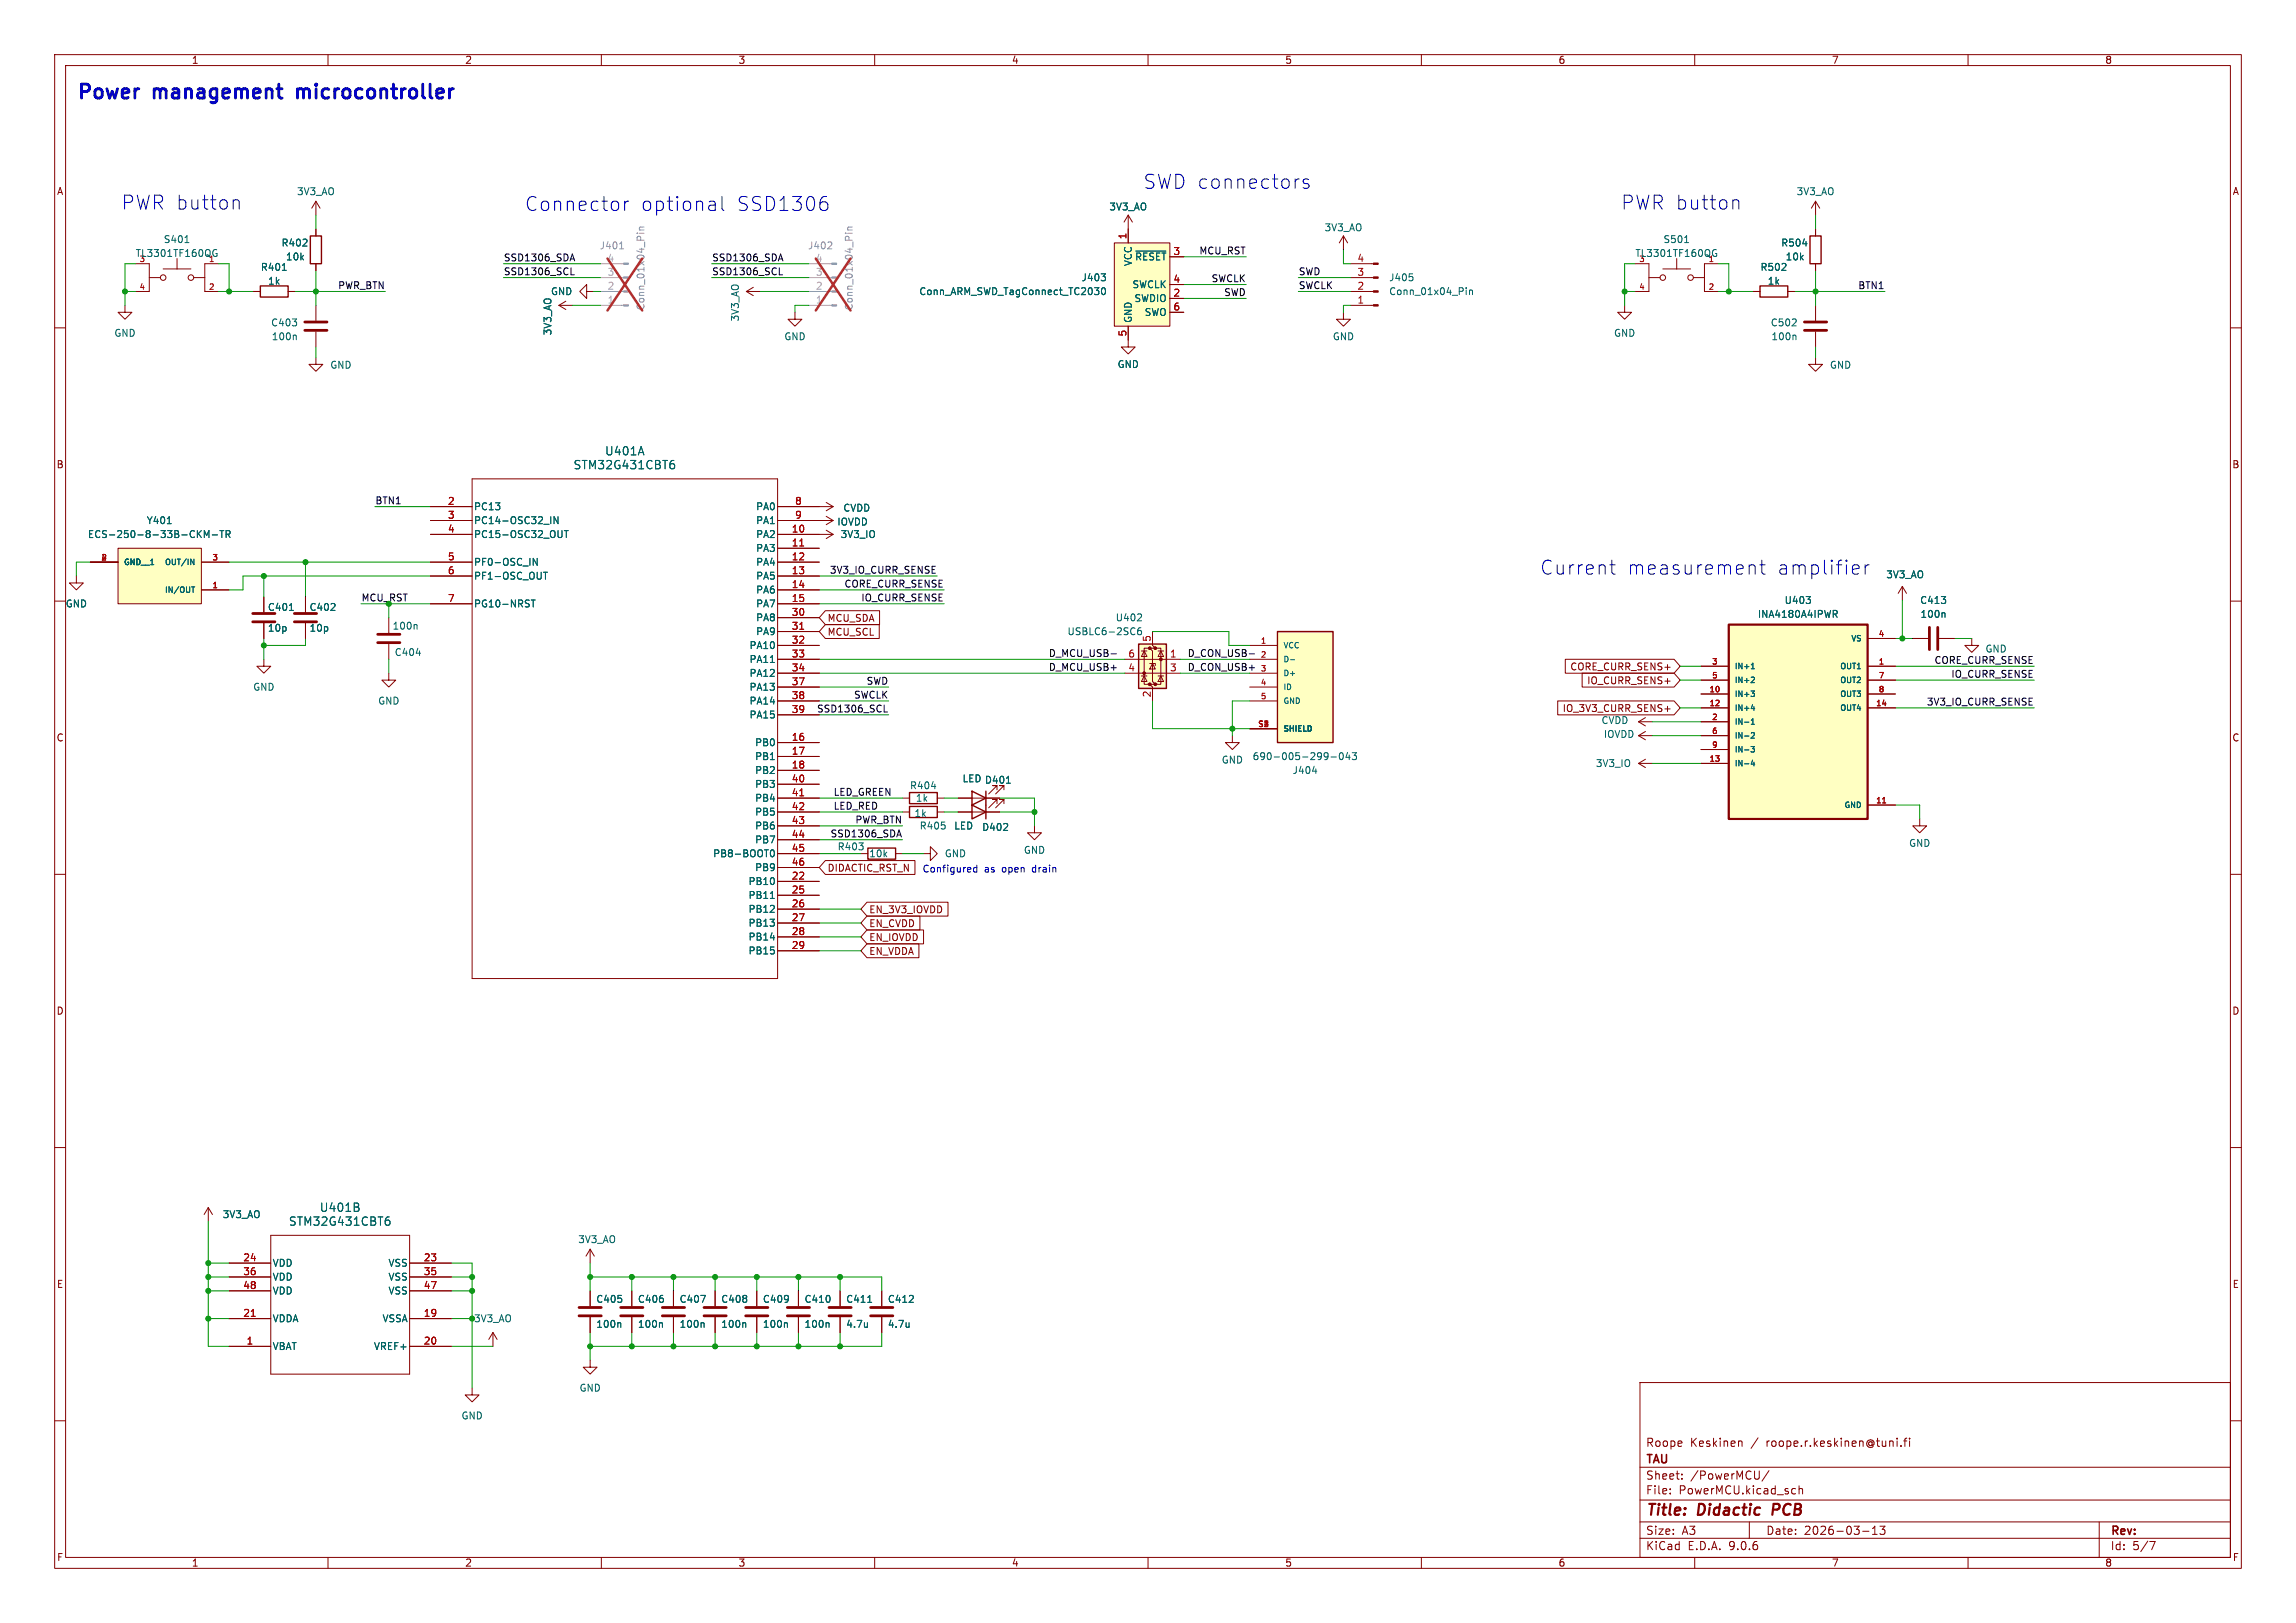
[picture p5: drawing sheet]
<svg xmlns="http://www.w3.org/2000/svg" width="420mm" height="297mm" viewBox="0 0 420 297" stroke-linecap="round" stroke-linejoin="round" font-family="sans-serif">
<defs><g id="words">
<g font-size="3.6" fill="#0000c2">
<text x="14" y="18.3">Power</text>
<text x="28.3" y="18.3">management</text>
<text x="55.5" y="18.3">microcontroller</text>
<text x="209.1" y="34.8">SWD connectors</text>
<text x="22.2" y="38.6">PWR button</text>
<text x="96" y="38.9">Connector</text>
<text x="117.2" y="38.9">optional</text>
<text x="134.7" y="38.9">SSD1306</text>
<text x="296.5" y="38.6">PWR button</text>
<text x="281.7" y="105.4">Current</text>
<text x="297.6" y="105.4">measurement</text>
<text x="325" y="105.4">amplifier</text>
</g>
<g font-size="2.8" fill="#840000">
<text x="301" y="277.9">Title:</text>
<text x="310.6" y="277.9">Didactic</text>
<text x="325.1" y="277.9">PCB</text>
</g>
<g font-size="2.1" fill="#006464">
<text x="110.6" y="83.5">U401A</text>
<text x="104.8" y="86.1">STM32G431CBT6</text>
<text x="58.4" y="222">U401B</text>
<text x="52.8" y="224.5">STM32G431CBT6</text>
</g>
<g font-size="2.1" fill="#840000">
<text x="301" y="268.2">TAU</text>
<text x="301" y="265">Roope</text>
<text x="309.1" y="265">Keskinen</text>
<text x="320.4" y="265">/</text>
<text x="323.2" y="265">roope.r.keskinen@tuni.fi</text>
<text x="301" y="273.7">File:</text>
<text x="301" y="271">Sheet:</text>
<text x="307.1" y="273.7">PowerMCU.kicad_sch</text>
<text x="309.2" y="271">/PowerMCU/</text>
<text x="301" y="281.1">Size:</text>
<text x="307.6" y="281.1">A3</text>
<text x="323" y="281.1">Date:</text>
<text x="330" y="281.1">2026-03-13</text>
<text x="386" y="281.3">Rev:</text>
<text x="301" y="283.9">KiCad</text>
<text x="308.7" y="283.9">E.D.A.</text>
<text x="316.3" y="283.9">9.0.6</text>
<text x="386" y="283.9">Id:</text>
<text x="390.1" y="283.9">5/7</text>
</g>
<g font-size="1.8" fill="#840000">
<text x="35" y="11.9">1</text>
<text x="85" y="11.9">2</text>
<text x="135" y="11.9">3</text>
<text x="185" y="11.9">4</text>
<text x="235" y="11.9">5</text>
<text x="285" y="11.9">6</text>
<text x="335" y="11.9">7</text>
<text x="385" y="11.9">8</text>
<text x="10.3" y="35.9">A</text>
<text x="408.3" y="35.9">A</text>
<text x="10.3" y="85.9">B</text>
<text x="408.2" y="85.9">B</text>
<text x="151.3" y="114">MCU_SDA</text>
<text x="151.3" y="116.5">MCU_SCL</text>
<text x="287.1" y="122.9">CORE_CURR_SENS+</text>
<text x="290.2" y="125.4">IO_CURR_SENS+</text>
<text x="285.8" y="130.5">IO_3V3_CURR_SENS+</text>
<text x="10.3" y="135.9">C</text>
<text x="408.2" y="135.9">C</text>
<text x="151.3" y="159.7">DIDACTIC_RST_N</text>
<text x="158.9" y="167.3">EN_3V3_IOVDD</text>
<text x="158.9" y="169.9">EN_CVDD</text>
<text x="158.9" y="172.4">EN_IOVDD</text>
<text x="158.9" y="174.9">EN_VDDA</text>
<text x="10.3" y="185.9">D</text>
<text x="408.2" y="185.9">D</text>
<text x="10.3" y="235.9">E</text>
<text x="408.3" y="235.9">E</text>
<text x="10.3" y="285.9">F</text>
<text x="35" y="286.9">1</text>
<text x="85" y="286.9">2</text>
<text x="135" y="286.9">3</text>
<text x="185" y="286.9">4</text>
<text x="235" y="286.9">5</text>
<text x="285" y="286.9">6</text>
<text x="335" y="286.9">7</text>
<text x="385" y="286.9">8</text>
<text x="408.3" y="285.9">F</text>
</g>
<g font-size="1.8" fill="#006464">
<text x="54.2" y="35.9">3V3_AO</text>
<text x="328.6" y="35.9">3V3_AO</text>
<text x="202.8" y="38.7">3V3_AO</text>
<text x="24.7" y="47.2">TL3301TF160QG</text>
<text x="29.9" y="44.7">S401</text>
<text x="51.4" y="45.3">R402</text>
<text x="52.2" y="47.9">10k</text>
<text x="207.5" y="47.9">~{RESET}</text>
<text x="242.2" y="42.5">3V3_AO</text>
<text x="299" y="47.2">TL3301TF160QG</text>
<text x="304.2" y="44.7">S501</text>
<text x="325.7" y="45.3">R504</text>
<text x="326.5" y="47.9">10k</text>
<text x="47.6" y="49.8">R401</text>
<text x="48.9" y="52.3">1k</text>
<text x="197.8" y="51.7">J403</text>
<text x="207.1" y="52.9">SWCLK</text>
<text x="207.2" y="48.8" transform="rotate(-90 207.2 48.8)">VCC</text>
<text x="254" y="51.7">J405</text>
<text x="321.9" y="49.8">R502</text>
<text x="323.3" y="52.3">1k</text>
<text x="49.5" y="59.9">C403</text>
<text x="100.7" y="54.2">GND</text>
<text x="135.4" y="58.9" transform="rotate(-90 135.4 58.9)">3V3_AO</text>
<text x="168.1" y="54.2">Conn_ARM_SWD_TagConnect_TC2030</text>
<text x="207.2" y="59.2" transform="rotate(-90 207.2 59.2)">GND</text>
<text x="207.4" y="55.5">SWDIO</text>
<text x="209.3" y="58">SWO</text>
<text x="254" y="54.2">Conn_01x04_Pin</text>
<text x="323.8" y="59.9">C502</text>
<text x="20.8" y="61.8">GND</text>
<text x="49.6" y="62.5">100n</text>
<text x="101.1" y="61.5" transform="rotate(-90 101.1 61.5)">3V3_AO</text>
<text x="143.4" y="62.5">GND</text>
<text x="243.7" y="62.5">GND</text>
<text x="295.1" y="61.8">GND</text>
<text x="323.9" y="62.5">100n</text>
<text x="60.3" y="67.7">GND</text>
<text x="204.3" y="67.5">GND</text>
<text x="334.6" y="67.7">GND</text>
<text x="86.6" y="93.6">PC13</text>
<text x="138.2" y="93.6">PA0</text>
<text x="154.2" y="93.8">CVDD</text>
<text x="16" y="98.7">ECS-250-8-33B-CKM-TR</text>
<text x="26.7" y="96.1">Y401</text>
<text x="86.6" y="96.1">PC14-OSC32_IN</text>
<text x="86.6" y="98.7">PC15-OSC32_OUT</text>
<text x="138.2" y="96.1">PA1</text>
<text x="138.2" y="98.7">PA2</text>
<text x="138.2" y="101.2">PA3</text>
<text x="153.1" y="96.4">IOVDD</text>
<text x="153.7" y="98.7">3V3_IO</text>
<text x="86.6" y="103.7">PF0-OSC_IN</text>
<text x="86.6" y="106.3">PF1-OSC_OUT</text>
<text x="138.2" y="103.7">PA4</text>
<text x="138.2" y="106.3">PA5</text>
<text x="344.9" y="106">3V3_AO</text>
<text x="11.9" y="111.4">GND</text>
<text x="48.9" y="112">C401</text>
<text x="56.5" y="112">C402</text>
<text x="86.6" y="111.4">PG10-NRST</text>
<text x="138.2" y="108.8">PA6</text>
<text x="138.2" y="111.4">PA7</text>
<text x="138.2" y="113.9">PA8</text>
<text x="204" y="113.9">U402</text>
<text x="321.5" y="113.3">INA4180A4IPWR</text>
<text x="326.3" y="110.7">U403</text>
<text x="351.1" y="110.7">C413</text>
<text x="351.2" y="113.3">100n</text>
<text x="48.9" y="115.8">10p</text>
<text x="56.5" y="115.8">10p</text>
<text x="71.7" y="115.4">100n</text>
<text x="137" y="119">PA10</text>
<text x="138.2" y="116.4">PA9</text>
<text x="195.2" y="116.4">USBLC6-2SC6</text>
<text x="72.1" y="120.2">C404</text>
<text x="137" y="121.5">PA11</text>
<text x="137" y="124.1">PA12</text>
<text x="46.2" y="126.6">GND</text>
<text x="69.1" y="129.1">GND</text>
<text x="137" y="126.6">PA13</text>
<text x="137" y="129.1">PA14</text>
<text x="137" y="131.7">PA15</text>
<text x="138" y="136.8">PB0</text>
<text x="292.9" y="132.7">CVDD</text>
<text x="293.3" y="135.2">IOVDD</text>
<text x="138" y="139.3">PB1</text>
<text x="138" y="141.8">PB2</text>
<text x="176" y="143.4">LED D401</text>
<text x="223.4" y="139.9">GND</text>
<text x="229" y="139.3">690-005-299-043</text>
<text x="236.4" y="141.8">J404</text>
<text x="291.8" y="140.6">3V3_IO</text>
<text x="138" y="144.4">PB3</text>
<text x="138" y="146.9">PB4</text>
<text x="138" y="149.5">PB5</text>
<text x="166.4" y="144.6">R404</text>
<text x="167.2" y="149.7">1k</text>
<text x="167.4" y="146.9">1k</text>
<text x="138" y="152">PB6</text>
<text x="138" y="154.5">PB7</text>
<text x="153.1" y="155.8">R403</text>
<text x="168.1" y="152">R405</text>
<text x="174.5" y="152">LED</text>
<text x="179.6" y="152.2">D402</text>
<text x="349.1" y="155.2">GND</text>
<text x="130.4" y="157.1">PB8-BOOT0</text>
<text x="138" y="159.6">PB9</text>
<text x="158.9" y="157.1">10k</text>
<text x="172.7" y="157.1">GND</text>
<text x="187.2" y="156.4">GND</text>
<text x="136.8" y="162.2">PB10</text>
<text x="136.8" y="164.7">PB11</text>
<text x="136.8" y="167.2">PB12</text>
<text x="136.8" y="169.8">PB13</text>
<text x="136.8" y="172.3">PB14</text>
<text x="136.8" y="174.9">PB15</text>
<text x="40.6" y="223.1">3V3_AO</text>
<text x="105.7" y="227.7">3V3_AO</text>
<text x="49.8" y="232">VDD</text>
<text x="71" y="232">VSS</text>
<text x="49.8" y="234.5">VDD</text>
<text x="49.8" y="237.1">VDD</text>
<text x="71" y="234.5">VSS</text>
<text x="71" y="237.1">VSS</text>
<text x="109" y="238.6">C405</text>
<text x="116.6" y="238.6">C406</text>
<text x="124.2" y="238.6">C407</text>
<text x="131.8" y="238.6">C408</text>
<text x="139.5" y="238.6">C409</text>
<text x="147.1" y="238.6">C410</text>
<text x="154.7" y="238.6">C411</text>
<text x="162.3" y="238.6">C412</text>
<text x="49.8" y="242.2">VDDA</text>
<text x="69.9" y="242.2">VSSA</text>
<text x="86.6" y="242.2">3V3_AO</text>
<text x="109" y="243.2">100n</text>
<text x="116.6" y="243.2">100n</text>
<text x="124.2" y="243.2">100n</text>
<text x="131.8" y="243.2">100n</text>
<text x="139.5" y="243.2">100n</text>
<text x="147.1" y="243.2">100n</text>
<text x="154.7" y="243.2">4.7u</text>
<text x="162.3" y="243.2">4.7u</text>
<text x="49.8" y="247.2">VBAT</text>
<text x="68.3" y="247.2">VREF+</text>
<text x="105.9" y="254.9">GND</text>
<text x="84.3" y="259.9">GND</text>
</g>
<g font-size="1.8" fill="#0f0f0f">
<text x="92.1" y="47.9">SSD1306_SDA</text>
<text x="130.2" y="47.9">SSD1306_SDA</text>
<text x="219.3" y="46.6">MCU_RST</text>
<text x="61.8" y="53">PWR_BTN</text>
<text x="92.1" y="50.5">SSD1306_SCL</text>
<text x="130.2" y="50.5">SSD1306_SCL</text>
<text x="221.5" y="51.7">SWCLK</text>
<text x="237.5" y="53">SWCLK</text>
<text x="237.5" y="50.5">SWD</text>
<text x="339.8" y="53">BTN1</text>
<text x="223.8" y="54.3">SWD</text>
<text x="68.6" y="92.4">BTN1</text>
<text x="151.7" y="105.1">3V3_IO_CURR_SENSE</text>
<text x="154.4" y="107.6">CORE_CURR_SENSE</text>
<text x="157.5" y="110.1">IO_CURR_SENSE</text>
<text x="363.1" y="119.6">GND</text>
<text x="158.4" y="125.4">SWD</text>
<text x="191.8" y="120.3">D_MCU_USB-</text>
<text x="191.8" y="122.8">D_MCU_USB+</text>
<text x="217.2" y="120.3">D_CON_USB-</text>
<text x="217.2" y="122.8">D_CON_USB+</text>
<text x="353.8" y="121.6">CORE_CURR_SENSE</text>
<text x="356.8" y="124.1">IO_CURR_SENSE</text>
<text x="149.4" y="130.5">SSD1306_SCL</text>
<text x="156.1" y="127.9">SWCLK</text>
<text x="352.4" y="129.2">3V3_IO_CURR_SENSE</text>
<text x="152.4" y="145.7">LED_GREEN</text>
<text x="152.4" y="148.2">LED_RED</text>
<text x="151.8" y="153.3">SSD1306_SDA</text>
<text x="156.4" y="150.8">PWR_BTN</text>
</g>
<g font-size="1.8" fill="#989898">
<text x="109.6" y="45.8">J401</text>
<text x="147.7" y="45.8">J402</text>
<text x="118.1" y="56.9" transform="rotate(-90 118.1 56.9)">Conn_01x04_Pin</text>
<text x="156.2" y="56.9" transform="rotate(-90 156.2 56.9)">Conn_01x04_Pin</text>
</g>
<g font-size="1.8" fill="#a90000">
<text x="206.1" y="43.9" transform="rotate(-90 206.1 43.9)">1</text>
<text x="214.6" y="46.7">3</text>
<text x="214.6" y="51.8">4</text>
<text x="248.2" y="53.1">2</text>
<text x="248.2" y="50.5">3</text>
<text x="248.2" y="48">4</text>
<text x="214.6" y="54.4">2</text>
<text x="214.6" y="56.9">6</text>
<text x="248.2" y="55.6">1</text>
<text x="206.1" y="61.7" transform="rotate(-90 206.1 61.7)">5</text>
<text x="81.8" y="92.5">2</text>
<text x="81.8" y="95">3</text>
<text x="145.3" y="92.5">8</text>
<text x="145.3" y="95">9</text>
<text x="81.8" y="97.5">4</text>
<text x="144.7" y="97.5">10</text>
<text x="144.7" y="100.1">11</text>
<text x="81.8" y="102.6">5</text>
<text x="81.8" y="105.2">6</text>
<text x="144.7" y="102.6">12</text>
<text x="144.7" y="105.2">13</text>
<text x="144.7" y="107.7">14</text>
<text x="81.8" y="110.2">7</text>
<text x="144.7" y="110.2">15</text>
<text x="144.7" y="112.8">30</text>
<text x="144.7" y="115.3">31</text>
<text x="144.7" y="117.9">32</text>
<text x="210.6" y="117.5" transform="rotate(-90 210.6 117.5)">5</text>
<text x="144.7" y="120.4">33</text>
<text x="144.7" y="122.9">34</text>
<text x="144.7" y="125.5">37</text>
<text x="206.3" y="120.4">6</text>
<text x="206.3" y="122.9">4</text>
<text x="213.9" y="120.4">1</text>
<text x="213.9" y="122.9">3</text>
<text x="144.7" y="128">38</text>
<text x="144.7" y="130.6">39</text>
<text x="210.6" y="127.7" transform="rotate(-90 210.6 127.7)">2</text>
<text x="144.7" y="135.6">16</text>
<text x="144.7" y="138.2">17</text>
<text x="144.7" y="140.7">18</text>
<text x="144.7" y="143.3">40</text>
<text x="144.7" y="145.8">41</text>
<text x="144.7" y="148.3">42</text>
<text x="144.7" y="150.9">43</text>
<text x="144.7" y="153.4">44</text>
<text x="144.7" y="156">45</text>
<text x="144.7" y="158.5">46</text>
<text x="144.7" y="161">22</text>
<text x="144.7" y="163.6">25</text>
<text x="144.7" y="166.1">26</text>
<text x="144.7" y="168.7">27</text>
<text x="144.7" y="171.2">28</text>
<text x="144.7" y="173.7">29</text>
<text x="44.4" y="230.9">24</text>
<text x="44.4" y="233.4">36</text>
<text x="77.4" y="230.9">23</text>
<text x="77.4" y="233.4">35</text>
<text x="44.4" y="236">48</text>
<text x="77.4" y="236">47</text>
<text x="44.4" y="241">21</text>
<text x="77.4" y="241">19</text>
<text x="45" y="246.1">1</text>
<text x="77.4" y="246.1">20</text>
</g>
<g font-size="1.8" fill="#aaa">
<text x="111.1" y="53.1">2</text>
<text x="111.1" y="50.5">3</text>
<text x="111.1" y="48">4</text>
<text x="149.2" y="53.1">2</text>
<text x="149.2" y="50.5">3</text>
<text x="149.2" y="48">4</text>
<text x="111.1" y="55.6">1</text>
<text x="149.2" y="55.6">1</text>
</g>
<text font-size="1.8" fill="#009600" x="66" y="110.1">MCU_RST</text>
<g font-size="1.8" fill="#0000c2">
<text x="168.7" y="159.9">Configured</text>
<text x="180.1" y="159.9">as</text>
<text x="183.4" y="159.9">open</text>
<text x="189.1" y="159.9">drain</text>
</g>
<g font-size="1.4" fill="#a90000">
<text x="25.4" y="48">3</text>
<text x="25.4" y="53.1">4</text>
<text x="38.1" y="53.1">2</text>
<text x="299.7" y="48">3</text>
<text x="299.7" y="53.1">4</text>
<text x="312.4" y="53.1">2</text>
<text x="18.4" y="102.6">2</text>
<text x="38.8" y="107.7">1</text>
<text x="38.8" y="102.6">3</text>
<text x="230.5" y="117.9">1</text>
<text x="343.6" y="116.6">4</text>
<text x="230.5" y="120.4">2</text>
<text x="230.5" y="122.9">3</text>
<text x="230.5" y="125.5">4</text>
<text x="313.1" y="121.7">3</text>
<text x="313.1" y="124.2">5</text>
<text x="343.6" y="121.7">1</text>
<text x="343.6" y="124.2">7</text>
<text x="230.5" y="128">5</text>
<text x="312.6" y="126.7">10</text>
<text x="312.6" y="129.3">12</text>
<text x="313.1" y="131.8">2</text>
<text x="343.1" y="129.3">14</text>
<text x="343.6" y="126.7">8</text>
<text x="230" y="133.1">S1</text>
<text x="231" y="133.1">2</text>
<text x="313.1" y="134.4">6</text>
<text x="313.1" y="136.9">9</text>
<text x="312.6" y="139.4">13</text>
<text x="343.1" y="147.1">11</text>
</g>
<g font-size="1.4" fill="#006464">
<text x="38.1" y="48">1</text>
<text x="312.4" y="48">1</text>
<text x="22.6" y="103.6">GND__1</text>
<text x="30" y="103.6">OUT/IN</text>
<text x="30" y="108.7">IN/OUT</text>
<text x="234.7" y="118.8">VCC</text>
<text x="338.5" y="117.6">VS</text>
<text x="234.7" y="121.4">D-</text>
<text x="234.7" y="123.9">D+</text>
<text x="317.2" y="122.7">IN+1</text>
<text x="317.2" y="125.2">IN+2</text>
<text x="336.5" y="122.7">OUT1</text>
<text x="336.5" y="125.2">OUT2</text>
<text x="234.7" y="126.5">ID</text>
<text x="234.7" y="129">GND</text>
<text x="317.2" y="127.7">IN+3</text>
<text x="317.2" y="130.3">IN+4</text>
<text x="336.5" y="127.7">OUT3</text>
<text x="336.5" y="130.3">OUT4</text>
<text x="234.7" y="134.1">SHIELD</text>
<text x="317.2" y="132.8">IN-1</text>
<text x="317.2" y="135.4">IN-2</text>
<text x="317.2" y="137.9">IN-3</text>
<text x="317.2" y="140.4">IN-4</text>
<text x="337.3" y="148.1">GND</text>
</g>
</g></defs>
<g fill="none" stroke="#840000" stroke-width=".18">
<path d="M10 10h400v277h-400zM12 12h396v273h-396zM60 10v2M110 10v2M160 10v2M210 10v2M260 10v2M310 10v2M360 10v2M332.1 36.8l-.8 1.3M332.1 36.8l.8 1.3M332.1 36.8v2.6"/>
<path d="M46.4 53.3h1.2M52.7 53.3h1.3M57.8 55.9v2.8M136.5 53.3h2.6M136.5 53.3l1.3 .8M137.8 52.6l-1.3 .7M145.4 57.2v1.2h1.3l-1.3 1.3-1.3-1.3h1.3M245.7 57.2v1.2h1.3l-1.3 1.3-1.2-1.3h1.2M245.7 43.2l-.7 1.3M245.7 43.2l.8 1.3M245.7 43.2v2.5M247 53.3h4.2"/>
<path d="M247 55.9h4.2M247 50.8h4.2M247 48.3h4.2M297.2 55.9v1.3h-1.3l1.3 1.2 1.2-1.2h-1.2M299.1 48.3h2.5v5h-2.5M301.6 50.8h2.1M304.2 49.2h5M306.7 47.3v1.9M309.8 50.8h2M314.3 48.3h-2.5v5h2.5M320.7 53.3h1.2M327 53.3h1.3"/>
<path d="M332.1 41.9v1.3M332.1 48.3v1.2M10 60h2M57.8 65.4v1.3h-1.3l1.3 1.2 1.3-1.2h-1.3M57.8 60.7v2.8M408 60h2M78.7 92.7h7.7M78.7 95.3h7.7M78.7 97.8h7.7M86.4 87.6h55.8v91.5h-55.8zM142.2 92.7h7.7M142.2 95.3h7.7"/>
<path d="M142.2 97.8h7.7M10 110h2M78.7 102.9h7.7M78.7 105.4h7.7M78.7 110.5h7.7M142.2 100.3h7.7M142.2 102.9h7.7M142.2 105.4h7.7M142.2 108h7.7M142.2 110.5h7.7M142.2 113h7.7M142.2 115.6h7.7"/>
<path d="M142.2 118.1h7.7M348 107.3l-.8 1.3M348 107.3l.7 1.3M348 107.3v2.6M349.9 116.8h2.8M354.7 116.8h2.8M360.7 116.8v1.3h1.2l-1.2 1.3-1.3-1.3h1.3M408 110h2M71.1 123.2v1.3h-1.3l1.3 1.2 1.3-1.2h-1.3M142.2 120.7h7.7M142.2 123.2h7.7M142.2 125.7h7.7"/>
<path d="M142.2 128.3h7.7M142.2 130.8h7.7M142.2 135.9h7.7M142.2 138.4h7.7M225.4 134.6v1.3h-1.2l1.2 1.3 1.3-1.3h-1.3M10 160h2M142.2 141h7.7M142.2 143.5h7.7M142.2 146.1h7.7M142.2 148.6h7.7M142.2 151.1h7.7M142.2 153.7h7.7"/>
<path d="M142.2 156.2h7.7M142.2 158.8h7.7M157.5 156.2h1.2M163.8 156.2h1.3M351.2 149.9v1.2h1.2l-1.2 1.3-1.3-1.3h1.3M408 160h2M142.2 161.3h7.7M142.2 163.8h7.7M142.2 166.4h7.7M142.2 168.9h7.7M142.2 171.5h7.7M142.2 174h7.7"/>
<path d="M10 210h2M408 210h2M41.9 231.1h7.6M41.9 233.7h7.6M41.9 236.2h7.6M49.5 226.1h25.4v25.4h-25.4zM74.9 231.1h7.6M74.9 233.7h7.6M74.9 236.2h7.6M107.9 236.2v2.8M115.6 236.2v2.8M123.2 236.2v2.8"/>
<path d="M138.4 236.2v2.8M146 236.2v2.8M41.9 241.3h7.6M41.9 246.4h7.6M74.9 241.3h7.6M74.9 246.4h7.6M86.4 254v1.3h-1.3l1.3 1.2 1.2-1.2h-1.2M90.2 243.8l.7 1.3M90.2 243.8l-.8 1.3M90.2 243.8v2.6M107.9 241v2.8M115.6 241v2.8"/>
<path d="M123.2 241v2.8M138.4 241v2.8M146 241v2.8M300 253h108v32h-108zM10 260h2M300 278.5h108M300 274.5h108M300 268.5h108M305.5 273.2v.2M305.5 272.5v.1M307.7 270.5v.2M307.7 269.8v.1"/>
<path d="M318.2 263.7h.2l.3 .2v.8M320 278.5v3M323.6 269.1l-1.3 1.9M328 272.4l.4 .1M328.4 273.3l-.4 .1M329.1 272.5l.2-.1 .4 .1v.9M329.1 271.9v1.5M342.5 279.7l.4-.4v1.5M343.9 279.3h.9l-.5 .6 .4 .1v.6l-.2 .2h-.4l-.2-.2M347 263.2v.1M347 263.7v1M347.7 264.5v.2"/>
<path d="M348.2 263.7h.6M348.8 263.2l-.4 .2v1.3M349.3 263.2v.1M349.3 263.7v1M384 278.5v6.5M408 260h2M60 285v2M110 285v2M160 285v2M210 285v2M260 285v2M300 281.5h108"/>
<path d="M310 285v2M340.7 280.2h1.2M342.5 280.8h.9M360 285v2M393.2 282.1h1l-.6 1.5"/>
<circle cx="304.2" cy="50.8" r=".51"/>
<circle cx="309.2" cy="50.8" r=".51"/>
</g>
<path d="M324.4 275.2l-.2 2" fill="none" stroke="#840000" stroke-width=".4"/>
<path d="M47.6 52.3h5.1v2.1h-5.1zM321.9 52.3h5.1v2.1h-5.1zM331.1 43.2h2v5.1h-2zM158.7 155.2h5.1v2h-5.1z" fill="none" stroke="#840000" stroke-width=".25"/>
<g fill="none" stroke="#006464" stroke-width=".18">
<path d="M51.6 49.5h.8M257.8 50.1h.6M258.3 50.7l.2 .1-.2 .5M268.2 52.6v.2M268.2 53.1v.8M268.8 53.1v.8M268.8 53.2l.2-.1h.3l.1 .8M308.2 44.4h.7M313.8 46.4h.2v.5h-.3l-.3-.1M314 45.7h-.3l-.3 .1M329.8 44.6h.7M54 61.3l.2 .2v.7"/>
<path d="M100.7 94.6v1.2M102.1 94.6v1.2l-.8-1.2v1.2M102.8 97.1v1l-.1 .2M103.2 97.1h.7M103.6 97.1v1.3M122.8 84.8h.3l.3 .3-.1 .5-.5 .2M123.3 84.3h-.5M97.2 109.8h.7M97.5 109.8v1.3M98.3 102.2v1.2l-.8-1.2v1.2M99.4 104.7h.7M99.8 104.7v1.3"/>
<path d="M355.6 112.1l.2 .2v.7M140.9 121.2h.7M141 155.6l.2-.1a.68 .68 0 0 1 .5 .7 .68 .68 0 0 1-.5 .6l-.3-.5zM140.9 164.4h.7M65.5 221l.2 .2-.2 .4M65.5 220.3v.4M70.8 223.3h.2l.3 .3v.5l-.5 .1M71.2 222.7l-.4 .1M128.2 237.1h.8l-.5 1.2M113.4 242l.2 .2v.7M121 242l.2 .2v.7M128.6 242l.2 .2v.7"/>
<path d="M143.9 242l.1 .2v.7M151.5 242l.2 .2v.7"/>
</g>
<g fill="none" stroke="#840000" stroke-width=".51">
<path d="M55.8 58.9h4M55.8 60.5h4M352.9 114.8v4.1M354.5 114.8v4.1M105.9 239.3h4.1M113.5 239.3h4.1M121.2 239.3h4M136.4 239.3h4.1M144 239.3h4.1M105.9 240.8h4.1M113.5 240.8h4.1M121.2 240.8h4"/>
<path d="M136.4 240.8h4.1M144 240.8h4.1"/>
</g>
<path d="M146.3 99.9h.7M146.3 115.2h.7M146.3 145.6h.7M46 240.9h.7" fill="none" stroke="#a90000" stroke-width=".18"/>
<g fill="#840000" stroke="#840000" stroke-width=".18">
<path d="M251.2 55.8h.9v.2h-.9z"/>
<path d="M251.2 53.2h.9v.3h-.9z"/>
<path d="M251.2 50.7h.9v.2h-.9z"/>
<path d="M251.2 48.1h.9v.3h-.9z"/>
</g>
<g fill="#a1a1a1" stroke="#a1a1a1" stroke-width=".18">
<path d="M114.1 55.8h.8v.2h-.8z"/>
<path d="M114.1 53.2h.8v.3h-.8z"/>
<path d="M114.1 50.7h.8v.2h-.8z"/>
<path d="M114.1 48.1h.8v.3h-.8z"/>
</g>
<path d="M109.9 55.9h4.2M109.9 53.3h4.2M109.9 50.8h4.2M109.9 48.3h4.2" fill="none" stroke="#a1a1a1" stroke-width=".18"/>
<path d="M113.3 45.5h.8M116.5 42.7h.2M117 42.7h.8M117 42.1h.8M117.8 41.5l-.8 .1v.3l.1 .2" fill="none" stroke="#989898" stroke-width=".18"/>
<path d="M111.1 47.3l6.4 9.5M117.5 47.3l-6.4 9.5" fill="none" stroke="#e12e31" stroke-width=".46"/>
<path d="M233.7 115.6h10.1v20.3h-10.1z" fill="#ffffc2"/>
<path d="M233.7 115.6h10.1v20.3h-10.1z" fill="none" stroke="#840000" stroke-width=".25"/>
<path d="M228.6 118.1h5.1M228.6 120.7h5.1M228.6 123.2h5.1M228.6 125.7h5.1M228.6 128.3h5.1M228.6 133.4h5.1M153.7 236.2v2.8M161.3 236.2v2.8M153.7 241v2.8M161.3 241v2.8" fill="none" stroke="#840000" stroke-width=".18"/>
<path d="M236.1 120.7h.7M243.5 138.5h.9M245.1 137.9l.2-.2a.68 .68 0 0 1 .4 .7 .68 .68 0 0 1-.4 .6l-.3-.5zM246.5 137.7l-.3 .9h.8M246.8 138.2v.8M247.3 137.7h.8l-.4 .5 .4 .1v.6l-.2 .1-.6-.1M240.1 141.1h.8M158.7 238.3h.8M158.7 242v.9M158.7 242.8h-.1M166.3 242v.9M166.3 242.8h-.1" fill="none" stroke="#006464" stroke-width=".18"/>
<path d="M151.6 239.3h4.1M159.3 239.3h4M151.6 240.8h4.1M159.3 240.8h4" fill="none" stroke="#840000" stroke-width=".51"/>
<path d="M208.3 117.9h5.1v8.1h-5.1z" fill="#ffffc2"/>
<g fill="#840000" stroke="#840000" stroke-width=".18">
<circle cx="212.3" cy="120.6" r=".25"/>
<circle cx="211.3" cy="118.6" r=".25"/>
<circle cx="211.3" cy="125.2" r=".25"/>
<circle cx="210.3" cy="118.6" r=".25"/>
<circle cx="210.3" cy="125.2" r=".25"/>
<circle cx="209.3" cy="123.2" r=".25"/>
</g>
<g fill="none" stroke="#840000" stroke-width=".18">
<path d="M206.4 39.4l-.8 1.2M206.4 39.4l.7 1.2M206.4 39.4v2.5M48.3 109.2v2.8M48.3 114v2.8M208.8 119.1h1M209.3 119.1l.5 1h-1zM210.3 118.6h-1v6.6h1M210.8 115.6v2.5l.5 .5h-1l.5 .5v5.6l.5 .5h-1l.5 .5v2.6M211.3 118.6h1v6.6h-1M211.8 119.1h1.1M212.3 119.1l.6 1h-1.1z"/>
<path d="M48.3 120.7v1.2h-1.3l1.3 1.3 1.2-1.3h-1.2M205.7 120.7h10.2M205.7 123.2h10.2M208.8 123.7h1M209.3 123.7l.5 1h-1zM210.3 121.4h1v.4M210.8 121.4l.5 1h-1zM211.8 123.7h1.1M212.3 123.7l.6 1h-1.1zM299.7 132.1l1.3 .7M299.7 132.1h2.6M299.7 139.7l1.3 .8"/>
<path d="M299.7 139.7h2.6M301 131.3l-1.3 .8M301 138.9l-1.3 .8M165.1 148.6h1.3M165.1 146.1h1.3M168.9 156.2h1.3v1.3l1.2-1.3-1.2-1.3v1.3M171.4 148.6h1.3M171.4 146.1h1.3M175.3 148.6h7.6M175.3 146.1h7.6M182.4 147.1v-.8h-.8h.8l-1.6 1.5M182.4 144.5v-.7h-.8h.8l-1.6 1.5"/>
<path d="M183.6 147.1v-.8h-.7h.7l-1.5 1.5M183.6 144.5v-.7h-.7h.7l-1.5 1.5M189.2 151.1v1.3h-1.2l1.2 1.3 1.3-1.3h-1.3M38.1 221l.8 1.2M38.1 221l-.8 1.2M38.1 221v2.5M107.9 228.6l.8 1.3M107.9 228.6l-.7 1.3M107.9 228.6v2.5M130.8 236.2v2.8M130.8 241v2.8"/>
</g>
<path d="M208.3 117.9h5.1v8.1h-5.1zM166.4 145h5v2.1h-5zM166.4 147.6h5v2h-5zM177.8 147.3l2.5 1.3-2.5 1.3zM177.8 144.8l2.5 1.3-2.5 1.2zM180.3 144.8v5.1" fill="none" stroke="#840000" stroke-width=".25"/>
<path d="M52.9 111.7h.8M208 113.6h.8M208.7 114.9h-.4a.86 .86 0 0 0 0 1.2l.5-.1v-.4l-.2-.2h-.4l-.1 .2M208.8 112.5v.4M170.4 143.9h.8M184.1 143.3h.7M136.2 242l.2 .2v.7" fill="none" stroke="#006464" stroke-width=".18"/>
<path d="M46.2 112.3h4.1M46.2 113.8h4.1M128.8 239.3h4M128.8 240.8h4" fill="none" stroke="#840000" stroke-width=".51"/>
<path d="M21.6 100.3h15.2v10.2h-15.2z" fill="#ffffc2"/>
<path d="M16.5 102.9h5.1M21.6 100.3h15.2v10.2h-15.2zM36.8 108h5.1M36.8 102.9h5.1" fill="none" stroke="#840000" stroke-width=".18"/>
<path d="M30.6 95.8h.7M36.3 97.6l.5 .8M36.8 97.1l-.7 .7M37.4 98.4v-1.3l.4 .9 .4-.9v1.3M38.8 97.9h1M40.2 97.1h.7M40.6 97.1v1.3M41.4 97.8l.6-.1 .1-.2-.1-.3-.6-.1v1.3M41.7 97.8l.4 .6M34.9 102.3l.6 1v-1M35 107.4h.6M35.3 107.4v1" fill="none" stroke="#006464" stroke-width=".18"/>
<path d="M316.2 114.3h25.4v35.6h-25.4z" fill="#ffffc2"/>
<path d="M316.2 114.3h25.4v35.6h-25.4z" fill="none" stroke="#840000" stroke-width=".41"/>
<g fill="none" stroke="#840000" stroke-width=".18">
<path d="M332.1 55.9v2.8M332.1 65.4v1.3h-1.3l1.3 1.2 1.3-1.2h-1.3M332.1 60.7v2.8M149.9 95.3h2.5M149.9 97.8h2.5M149.9 92.7h2.5M151.1 94.5l1.3 .8M151.1 97l1.3 .8M151.1 91.9l1.3 .8M152.4 95.3l-1.3 .7M152.4 97.8l-1.3 .8M152.4 92.7l-1.3 .8"/>
<path d="M14 105.4v1.3h-1.3l1.3 1.3 1.2-1.3h-1.2M55.9 109.2v2.8M55.9 114v2.8M71.1 113v2.8M71.1 117.9v2.8M341.6 116.8h5.1M299.7 134.6h2.6M299.7 134.6l1.3 .8M301 133.9l-1.3 .7M311.1 121.9h5.1M311.1 124.5h5.1M311.1 127h5.1"/>
<path d="M311.1 129.5h5.1M311.1 132.1h5.1M311.1 134.6h5.1M311.1 137.2h5.1M311.1 139.7h5.1M341.6 121.9h5.1M341.6 124.5h5.1M341.6 127h5.1M341.6 129.5h5.1M341.6 147.3h5.1M107.9 248.9v1.3h-1.2l1.2 1.3 1.3-1.3h-1.3"/>
</g>
<g fill="none" stroke="#006464" stroke-width=".18">
<path d="M328.3 61.3l.2 .2v.7M76.1 114.3l.2 .2v.6M76.1 119.5h.8M330.4 109.2h.8l-.5 .4M331.1 109.8v.5M335.3 111.7h.5l.3 .2-.2 .4-.6 .1M335.6 112.4l.5 .6M320.3 126.4h.6l-.3 .4 .3 .1v.4l-.2 .2h-.3M320.3 136.6h.6l-.3 .4 .3 .1v.4l-.6 .1M320.3 122.4h.6M320.3 131.8l.3-.3v1M320.3 134.2l.4-.1 .2 .3-.6 .7h.6"/>
<path d="M320.3 129.7h.7M320.3 132.5h.6M320.4 121.6l.2-.2v1M320.5 123.9l.3 .1 .1 .2-.6 .7h.6M320.6 139.1l-.3 .7h.7M320.8 129.3v.7M320.8 139.5v.7"/>
</g>
<path d="M344.4 146.9h.5" fill="none" stroke="#a90000" stroke-width=".18"/>
<path d="M330.1 58.9h4M330.1 60.5h4M53.8 112.3h4.1M53.8 113.8h4.1M69.1 117.6h4.1M69.1 116.1h4.1" fill="none" stroke="#840000" stroke-width=".51"/>
<path d="M203.8 44.5h10.2v15.2h-10.2z" fill="#ffffc2"/>
<g fill="none" stroke="#840000" stroke-width=".18">
<path d="M57.8 36.8l-.8 1.3M57.8 36.8l.7 1.3M57.8 36.8v2.6M22.9 55.9v1.3h-1.3l1.3 1.2 1.2-1.2h-1.2M24.8 48.3h2.5v5h-2.5M27.3 50.8h2M29.8 49.2h5.1M32.4 47.3v1.9M35.4 50.8h2.1M40 48.3h-2.5v5h2.5M46.4 53.3h1.2M52.7 53.3h1.3"/>
<path d="M57.8 41.9v1.3M57.8 48.3v1.2M102.2 55.9l1.3 .7M102.2 55.9h2.6M103.5 55.1l-1.3 .8M107.3 53.3v-1.2l-1.3 1.2 1.3 1.3v-1.3h1.3M203.8 44.5h10.2v15.2h-10.2zM206.4 59.7v3.8h1.2l-1.2 1.3-1.3-1.3h1.3M206.4 41.9v2.6M214 47h2.5M214 52.1h2.5M214 54.6h2.5"/>
<path d="M214 57.2h2.5M320.7 53.3h1.2M327 53.3h1.3M332.1 41.9v1.3M332.1 48.3v1.2M78.7 92.7h7.7M78.7 95.3h7.7M78.7 97.8h7.7M142.2 92.7h7.7M142.2 95.3h7.7M142.2 97.8h7.7M16.5 102.9h5.1"/>
<path d="M36.8 102.9h5.1M36.8 108h5.1M48.3 109.2v2.8M48.3 114v2.8M55.9 109.2v2.8M55.9 114v2.8M78.7 102.9h7.7M78.7 105.4h7.7M78.7 110.5h7.7M142.2 100.3h7.7M142.2 102.9h7.7M142.2 105.4h7.7"/>
<path d="M142.2 108h7.7M142.2 110.5h7.7M142.2 113h7.7M142.2 115.6h7.7M142.2 118.1h7.7M151 114.3h9.8v2.5h-9.8l-1.1-1.2zM151 111.8h9.9v2.5h-9.9l-1.1-1.3zM341.6 116.8h5.1M349.9 116.8h2.8M354.7 116.8h2.8M142.2 120.7h7.7M142.2 123.2h7.7"/>
<path d="M142.2 125.7h7.7M142.2 128.3h7.7M142.2 130.8h7.7M142.2 135.9h7.7M142.2 138.4h7.7M284.9 128.3h21.3l1.1 1.2-1.1 1.3h-21.3zM286.3 120.6h19.9l1.1 1.3-1.1 1.3h-19.9zM289.4 123.2h16.8l1.1 1.3-1.1 1.2h-16.8zM304.5 129.7h1M311.1 121.9h5.1M311.1 124.5h5.1M311.1 127h5.1"/>
<path d="M311.1 129.5h5.1M311.1 132.1h5.1M311.1 134.6h5.1M311.1 137.2h5.1M311.1 139.7h5.1M341.6 121.9h5.1M341.6 124.5h5.1M341.6 127h5.1M341.6 129.5h5.1M142.2 148.6h7.7M142.2 146.1h7.7M142.2 141h7.7"/>
<path d="M142.2 143.5h7.7M142.2 151.1h7.7M142.2 153.7h7.7M142.2 156.2h7.7M142.2 158.8h7.7M151 157.5h16.4v2.5h-16.4l-1.1-1.2zM175.3 148.6h2.5M175.3 146.1h2.5M180.3 148.6h2.6M180.3 146.1h2.6M341.6 147.3h5.1M142.2 161.3h7.7"/>
<path d="M142.2 163.8h7.7M142.2 166.4h7.7M142.2 168.9h7.7M142.2 171.5h7.7M142.2 174h7.7M158.6 167.6h9.7v2.6h-9.7l-1.1-1.3zM158.6 172.7h9.5v2.6h-9.5l-1.1-1.3zM158.6 165.1h14.8v2.5h-14.8l-1.1-1.2zM158.6 170.2h10.3v2.5h-10.3l-1.1-1.2zM41.9 231.1h7.6M41.9 233.7h7.6M41.9 236.2h7.6"/>
<path d="M74.9 231.1h7.6M74.9 233.7h7.6M74.9 236.2h7.6M107.9 236.2v2.8M115.6 236.2v2.8M123.2 236.2v2.8M130.8 236.2v2.8M138.4 236.2v2.8M146 236.2v2.8M153.7 236.2v2.8M161.3 236.2v2.8M41.9 241.3h7.6"/>
<path d="M41.9 246.4h7.6M74.9 241.3h7.6M74.9 246.4h7.6M107.9 241v2.8M115.6 241v2.8M123.2 241v2.8M130.8 241v2.8M138.4 241v2.8M146 241v2.8M153.7 241v2.8M161.3 241v2.8"/>
<circle cx="29.8" cy="50.8" r=".51"/>
<circle cx="34.9" cy="50.8" r=".51"/>
</g>
<g fill="none" stroke="#006464" stroke-width=".18">
<path d="M33.8 44.4h.8M39.5 46.4h.2l-.1 .5h-.3l-.3-.1M39.6 45.7h-.3l-.3 .1M51.6 49.5h.8M200.2 52.6h.8l-.4 .5 .3 .2 .1 .4-.2 .2h-.4M201.4 50.1h.8l-.4 .5M201.6 52.8l.2-.2a.68 .68 0 0 1 .4 .7 .68 .68 0 0 1-.4 .6l-.3-.5zM202.1 50.7l.1 .1-.1 .5M207.8 45.9h5.5M329.8 44.6h.7M30.6 95.8h.7M36.3 97.6l.5 .8"/>
<path d="M36.8 97.1l-.7 .7M37.4 98.4v-1.3l.4 .9 .4-.9v1.3M38.8 97.9h1M40.2 97.1h.7M40.6 97.1v1.3M41.4 97.8l.6-.1 .1-.2-.1-.3-.6-.1v1.3M41.7 97.8l.4 .6M100.7 94.6v1.2M102.1 94.6v1.2l-.8-1.2v1.2M102.8 97.1v1l-.1 .2M103.2 97.1h.7M103.6 97.1v1.3"/>
<path d="M122.8 84.8h.3l.3 .3-.1 .5-.5 .2M123.3 84.3h-.5M34.9 102.3l.6 1v-1M35 107.4h.6M35.3 107.4v1M52.9 111.7h.8M97.2 109.8h.7M97.5 109.8v1.3M98.3 102.2v1.2l-.8-1.2v1.2M99.4 104.7h.7M99.8 104.7v1.3M330.4 109.2h.8l-.5 .4"/>
<path d="M331.1 109.8v.5M335.3 111.7h.5l.3 .2-.2 .4-.6 .1M335.6 112.4l.5 .6M355.6 112.1l.2 .2v.7M140.9 121.2h.7M320.3 126.4h.6l-.3 .4 .3 .1v.4l-.2 .2h-.3M320.3 136.6h.6l-.3 .4 .3 .1v.4l-.6 .1M320.3 122.4h.6M320.3 131.8l.3-.3v1M320.3 134.2l.4-.1 .2 .3-.6 .7h.6M320.3 129.7h.7M320.3 132.5h.6"/>
<path d="M320.4 121.6l.2-.2v1M320.5 123.9l.3 .1 .1 .2-.6 .7h.6M320.6 139.1l-.3 .7h.7M320.8 129.3v.7M320.8 139.5v.7M141 155.6l.2-.1a.68 .68 0 0 1 .5 .7 .68 .68 0 0 1-.5 .6l-.3-.5zM184.1 143.3h.7M140.9 164.4h.7M65.5 221l.2 .2-.2 .4M65.5 220.3v.4M70.8 223.3h.2l.3 .3v.5l-.5 .1M71.2 222.7l-.4 .1"/>
<path d="M128.2 237.1h.8l-.5 1.2M158.7 238.3h.8M113.4 242l.2 .2v.7M121 242l.2 .2v.7M128.6 242l.2 .2v.7M136.2 242l.2 .2v.7M143.9 242l.1 .2v.7M151.5 242l.2 .2v.7M158.7 242v.9M158.7 242.8h-.1M166.3 242v.9M166.3 242.8h-.1"/>
</g>
<g fill="#a1a1a1" stroke="#a1a1a1" stroke-width=".18">
<path d="M152.2 55.8h.8v.2h-.8z"/>
<path d="M152.2 53.2h.8v.3h-.8z"/>
<path d="M152.2 50.7h.8v.2h-.8z"/>
<path d="M152.2 48.1h.8v.3h-.8z"/>
</g>
<path d="M148 55.9h4.2M148 53.3h4.2M148 50.8h4.2M148 48.3h4.2" fill="none" stroke="#a1a1a1" stroke-width=".18"/>
<path d="M152 44.3l.2 .2-.1 .3-.7 .7h.8M154.6 42.7h.2M155.1 42.7h.8M155.1 42.1h.8M155.9 41.5l-.8 .1v.3l.1 .2" fill="none" stroke="#989898" stroke-width=".18"/>
<path d="M149.2 47.3l6.4 9.5M155.6 47.3l-6.4 9.5" fill="none" stroke="#e12e31" stroke-width=".46"/>
<path d="M56.8 43.2h2v5.1h-2z" fill="none" stroke="#840000" stroke-width=".25"/>
<path d="M104.4 47.4h.6M104.5 50.3h.6M104.7 46.5l.4 1.2M142.5 47.4h.6M142.6 50.3h.6M142.8 46.5l.4 1.2M203.2 119.7h1M228.5 119.7h1M161.7 130.3h.6M164.2 152.8h.6M164.5 151.9l.4 1.3" fill="none" stroke="#0f0f0f" stroke-width=".18"/>
<g fill="none" stroke="#009600" stroke-width=".18">
<path d="M57.8 39.4v2.5M332.1 39.4v2.5M22.9 53.3h1.9M24.8 48.3h-1.9v7.6M40 53.3h6.4M40 48.3h1.9v5M54 53.3h16.5M57.8 49.5v6.4M92.1 48.3h17.8M92.1 50.8h17.8M104.8 55.9h5.1M108.6 53.3h1.3"/>
<path d="M130.2 48.3h17.8M130.2 50.8h17.8M139.1 53.3h8.9M148 55.9h-2.6v1.3M216.5 47h11.5M216.5 54.6h11.5M216.5 52.1h11.5M237.5 53.3h9.5M237.5 50.8h9.5M245.7 45.7v2.6h1.3M247 55.9h-1.3v1.3M297.2 53.3h1.9"/>
<path d="M299.1 48.3h-1.9v7.6M314.3 53.3h6.4M314.3 48.3h1.9v5M328.3 53.3h16.5M332.1 49.5v6.4M57.8 63.5v1.9M332.1 63.5v1.9M68.6 92.7h10.1M16.5 102.9h-2.5v2.5M41.9 102.9h36.8M48.3 105.4v3.8M48.3 116.8v3.9"/>
<path d="M55.9 116.8v1.3h-7.6M55.9 102.9v6.3M66 110.5h12.7M71.1 110.5v2.5M78.7 105.4h-34.3v2.6h-2.5M149.9 105.4h21.5M149.9 108h22.8M149.9 110.5h22.8M210.8 115.6h14v2.5h3.8M346.7 116.8h3.2M348 109.9v6.9M357.5 116.8h3.2"/>
<path d="M71.1 120.7v2.5M149.9 130.8h12.7M149.9 120.7h55.8M149.9 123.2h55.8M149.9 125.7h12.7M149.9 128.3h12.7M210.8 128.3v5.1h17.8M215.9 120.7h12.7M215.9 123.2h12.7M228.6 128.3h-3.2v6.3M302.3 132.1h8.8M302.3 139.7h8.8"/>
<path d="M302.3 134.6h8.8M307.3 124.5h3.8M307.3 121.9h3.8M307.3 129.5h3.8M346.7 124.5h25.4M346.7 121.9h25.4M346.7 129.5h25.4M149.9 148.6h15.2M149.9 146.1h15.2M149.9 151.1h15.2M149.9 153.7h15.2M149.9 156.2h7.6"/>
<path d="M165.1 156.2h3.8M172.7 148.6h2.6M172.7 146.1h2.6M182.9 148.6h6.3M182.9 146.1h6.3v5M346.7 147.3h4.5v2.6M149.9 168.9h7.6M149.9 166.4h7.6M149.9 174h7.6M149.9 171.5h7.6M38.1 233.7h3.8M38.1 223.5v22.9h3.8"/>
<path d="M38.1 231.1h3.8M38.1 236.2h3.8M82.5 233.7h3.9M82.5 231.1h3.9v22.9M82.5 236.2h3.9M107.9 233.7h53.4v2.5M107.9 231.1v5.1M115.6 233.7v2.5M123.2 233.7v2.5M130.8 233.7v2.5M138.4 233.7v2.5M146 233.7v2.5"/>
<path d="M153.7 233.7v2.5M38.1 241.3h3.8M82.5 246.4h7.7M82.5 241.3h3.9M107.9 243.8v5.1M115.6 243.8v2.6M123.2 243.8v2.6M130.8 243.8v2.6M138.4 243.8v2.6M146 243.8v2.6M153.7 243.8v2.6M161.3 243.8v2.6h-53.4"/>
</g>
<g fill="none" stroke="#0000c2" stroke-width=".18">
<path d="M43 36.6l.6 .1 .2 .2v1.4M114.3 36.8v1.7M115 36.8a.65 .65 0 0 0-.7 .5M130.5 36.8l.3 .4v1.3M130.8 38.4l-.2 .1M130.8 37.4l-.2 .1M132.1 36v2.2l.3 .3M150.7 36h.5M151 36.9l.4 .5v.6l-.4 .5M237.4 32.7h.2M239.3 32.9l-.6-.2-.3 .4 .1 .4 .8 .2 .2 .3-.2 .3-.2 .2-.7-.2M317.3 36.6h.4l.4 .3v1.4"/>
<path d="M294.5 103.4h1M294.8 102.5v2.2l.2 .2 .5 .2M320.3 103.4l.6 .1 .2 .2v1.4M321.9 103.4h1M322.3 102.5v2.2l.1 .2 .5 .2M339.7 103.4l.3 .1 .1 .5-1.2 .2M340 104.9l-.3 .2M341.2 103.4v1.7M341.9 103.4a.65 .65 0 0 0-.7 .4M178.7 158.3v1.3M178.7 158.8l-.4-.1-.2 .3 .1 .5h.5"/>
</g>
<path d="M50.6 16.2h1M51.4 18h.2M54.4 16.2v1.8M54.5 16.4l-.1 .1M82.7 16.2h.2" fill="none" stroke="#0000c2" stroke-width=".51"/>
<path d="M146.3 99.9h.7M146.3 115.2h.7M146.3 145.6h.7M344.4 146.9h.5M46 240.9h.7" fill="none" stroke="#a90000" stroke-width=".18"/>
<g fill="#009600" stroke="#009600" stroke-width=".18">
<circle cx="189.2" cy="148.6" r=".46"/>
<circle cx="153.7" cy="233.7" r=".46"/>
<circle cx="146" cy="233.7" r=".46"/>
<circle cx="153.7" cy="246.4" r=".46"/>
<circle cx="146" cy="246.4" r=".46"/>
<circle cx="297.2" cy="53.3" r=".46"/>
<circle cx="225.4" cy="133.4" r=".46"/>
<circle cx="348" cy="116.8" r=".46"/>
<circle cx="332.1" cy="53.3" r=".46"/>
<circle cx="316.2" cy="53.3" r=".46"/>
<circle cx="41.9" cy="53.3" r=".46"/>
<circle cx="22.9" cy="53.3" r=".46"/>
<circle cx="86.4" cy="241.3" r=".46"/>
<circle cx="86.4" cy="236.2" r=".46"/>
<circle cx="38.1" cy="241.3" r=".46"/>
<circle cx="86.4" cy="233.7" r=".46"/>
<circle cx="38.1" cy="236.2" r=".46"/>
<circle cx="57.8" cy="53.3" r=".46"/>
<circle cx="55.9" cy="102.9" r=".46"/>
<circle cx="123.2" cy="233.7" r=".46"/>
<circle cx="130.8" cy="233.7" r=".46"/>
<circle cx="115.6" cy="246.4" r=".46"/>
<circle cx="123.2" cy="246.4" r=".46"/>
<circle cx="107.9" cy="246.4" r=".46"/>
<circle cx="138.4" cy="233.7" r=".46"/>
<circle cx="115.6" cy="233.7" r=".46"/>
<circle cx="107.9" cy="233.7" r=".46"/>
<circle cx="130.8" cy="246.4" r=".46"/>
<circle cx="138.4" cy="246.4" r=".46"/>
<circle cx="48.3" cy="118.1" r=".46"/>
<circle cx="48.3" cy="105.4" r=".46"/>
<circle cx="38.1" cy="231.1" r=".46"/>
<circle cx="38.1" cy="233.7" r=".46"/>
</g>
<use href="#words"/>
</svg>
